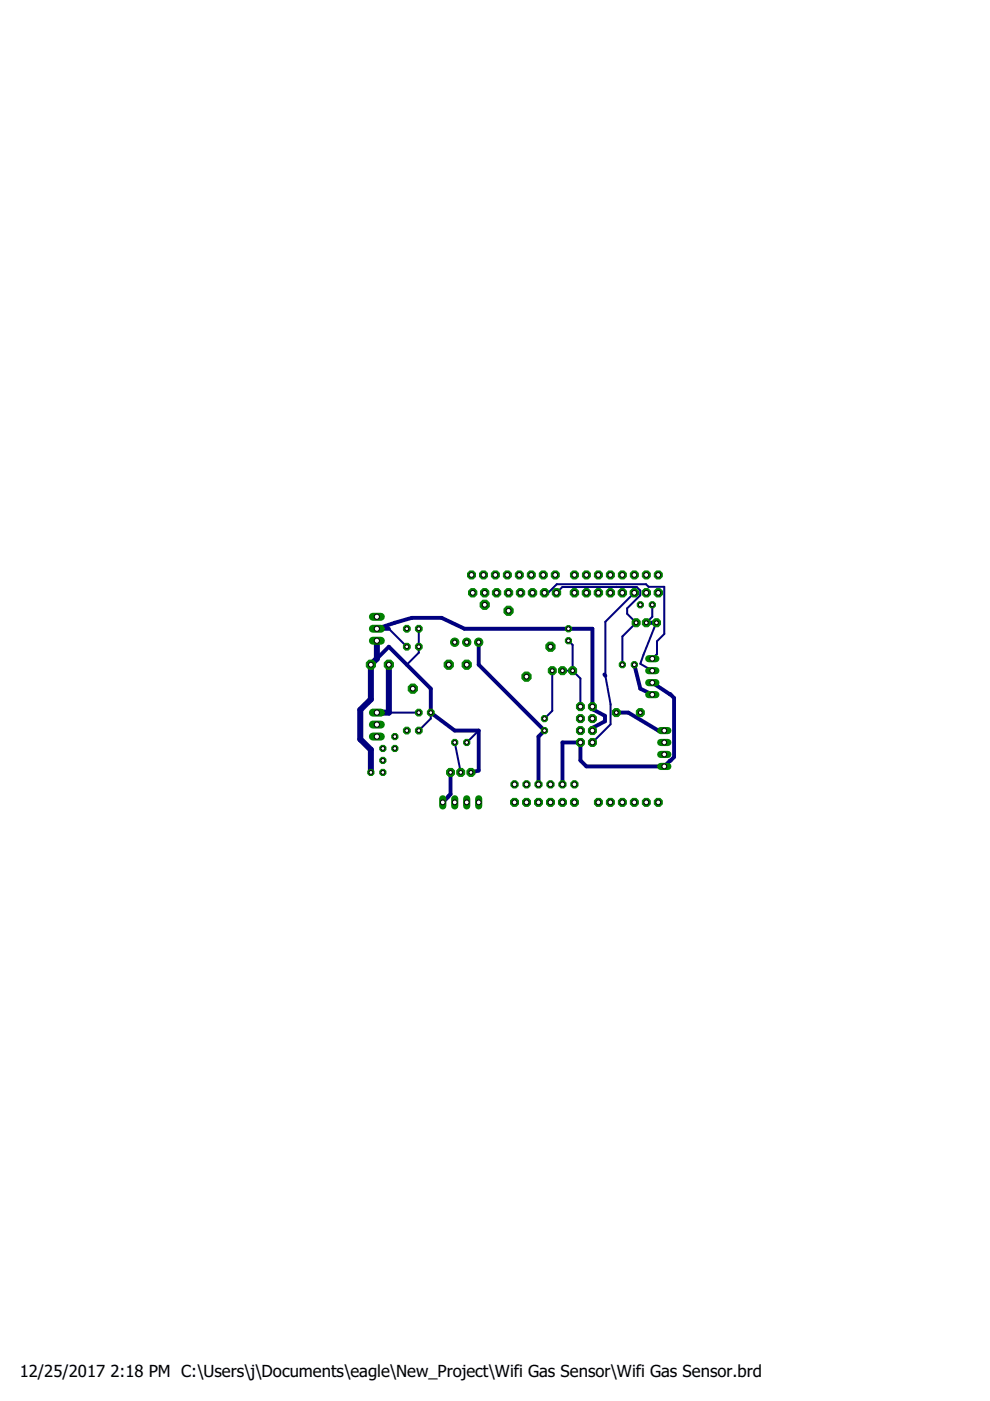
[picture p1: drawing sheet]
<svg xmlns="http://www.w3.org/2000/svg" width="210mm" height="297mm" viewBox="0 0 210 297" stroke-linecap="round" stroke-linejoin="round" font-family="sans-serif">
<defs><g id="words">
<g font-size="3.5">
<text x="4.2" y="291.8">12/25/2017</text>
<text x="23.4" y="291.8">2:18 PM C:\Users\j\Documents\eagle\New_Project\Wifi Gas Sensor\Wifi Gas Sensor.brd</text>
</g>
</g></defs>
<g fill="none" stroke="#000080" stroke-width=".42">
<path d="M82.4 133.3l3.9 3.8M88.8 133.3v5.1l-2.5 2.5M115.4 125.7h.8l1.8-1.8h19l.5 .5h3.3v10l-1.5 1.6v2.7l-1 1M118 125.7l1.2-1.2h15.8l.7 .7v1l-2.7 2.8v1.1l1.9 1.9-2.9 3v5.9M120.5 135.8l.9 .9v5.5M130.7 124.5h.1M134.5 125.7l-6.1 6.1v11.5l1.1 6v4.3l-3.9 3.8M138.3 128.2v2.6l-1.3 1.2M139.2 132l-3.4 8.7 2.5 1.5M82.4 151.1h6.4M91.3 151.1v1.3l-2.5 2.5M96.4 157.4l1.3 6.4"/>
<path d="M101.5 154.9l-2.5 2.5M117.1 142.2v8.5l-1.7 1.7M119.3 142.2h2.1M121.4 142.2l1.7 1.6v6"/>
</g>
<path d="M105 121.9l.3 .3M107.6 121.9l.2 .3M110.1 121.9l.3 .3M112.6 121.9l.3 .3M115.2 121.9l.2 .3M117.7 121.9l.3 .3" fill="none" stroke="#000080" stroke-width=".21"/>
<path d="M79.9 135.8v3.9l-1.3 1.2v7.4l-2.2 2.2v6.2l2.2 2.3v4.8M82.4 140.9v10.2h-2.5" fill="none" stroke="#000080" stroke-width="1.3"/>
<path d="M82.4 133.3h-2.5l7.4-2.3h6.3l4.9 2.3h27.1v17.1l2.7 1.4v1.1l-2.7 1.4v.6M101.5 136.2v4.7l13.9 14-1.2 1.3v10.1M137 132h2.2M78.6 140.9l3.8-3.8 8.9 8.9v5.1l5.1 3.8h5.1v8.5l-1.7 .4M128.1 143l.3 .3M130.7 151.1h2.5l6.4 3.8h1.2M134.5 140.9l1.3 5.1 2.5 1.3M138.3 144.7l3.9 2.5 .7 .8v12.5l-2.1 2h-16.5l-1.2-1.3v-3.8h-3.8v8.9M95.5 163.8v4.6l-1.6 1.7" fill="none" stroke="#000080" stroke-width=".83"/>
<circle cx="86.3" cy="137.1" r=".78" fill="#008000" stroke="#008000" stroke-width=".21"/>
<circle cx="86.3" cy="137.1" r=".4" fill="#fff" stroke="#000" stroke-width=".21"/>
<circle cx="88.8" cy="137.1" r=".78" fill="#008000" stroke="#008000" stroke-width=".21"/>
<circle cx="88.8" cy="137.1" r=".4" fill="#fff" stroke="#000" stroke-width=".21"/>
<circle cx="86.3" cy="133.3" r=".78" fill="#008000" stroke="#008000" stroke-width=".21"/>
<circle cx="86.3" cy="133.3" r=".4" fill="#fff" stroke="#000" stroke-width=".21"/>
<circle cx="88.8" cy="133.3" r=".78" fill="#008000" stroke="#008000" stroke-width=".21"/>
<circle cx="88.8" cy="133.3" r=".4" fill="#fff" stroke="#000" stroke-width=".21"/>
<circle cx="88.8" cy="151.1" r=".78" fill="#008000" stroke="#008000" stroke-width=".21"/>
<circle cx="88.8" cy="151.1" r=".4" fill="#fff" stroke="#000" stroke-width=".21"/>
<circle cx="91.3" cy="151.1" r=".78" fill="#008000" stroke="#008000" stroke-width=".21"/>
<circle cx="91.3" cy="151.1" r=".4" fill="#fff" stroke="#000" stroke-width=".21"/>
<circle cx="86.3" cy="154.9" r=".78" fill="#008000" stroke="#008000" stroke-width=".21"/>
<circle cx="86.3" cy="154.9" r=".4" fill="#fff" stroke="#000" stroke-width=".21"/>
<circle cx="88.8" cy="154.9" r=".78" fill="#008000" stroke="#008000" stroke-width=".21"/>
<circle cx="88.8" cy="154.9" r=".4" fill="#fff" stroke="#000" stroke-width=".21"/>
<path d="M79.1 135.8h1.7" fill="none" stroke="#008000" stroke-width="1.7"/>
<circle cx="79.9" cy="135.8" r=".55" fill="#fff" stroke="#000" stroke-width=".21"/>
<path d="M79.1 133.3h1.7" fill="none" stroke="#008000" stroke-width="1.7"/>
<circle cx="79.9" cy="133.3" r=".55" fill="#fff" stroke="#000" stroke-width=".21"/>
<path d="M79.1 130.8h1.7" fill="none" stroke="#008000" stroke-width="1.7"/>
<circle cx="79.9" cy="130.8" r=".55" fill="#fff" stroke="#000" stroke-width=".21"/>
<path d="M79.1 156.2h1.7" fill="none" stroke="#008000" stroke-width="1.7"/>
<circle cx="79.9" cy="156.2" r=".55" fill="#fff" stroke="#000" stroke-width=".21"/>
<path d="M79.1 153.6h1.7" fill="none" stroke="#008000" stroke-width="1.7"/>
<circle cx="79.9" cy="153.6" r=".55" fill="#fff" stroke="#000" stroke-width=".21"/>
<path d="M79.1 151.1h1.7" fill="none" stroke="#008000" stroke-width="1.7"/>
<circle cx="79.9" cy="151.1" r=".55" fill="#fff" stroke="#000" stroke-width=".21"/>
<circle cx="123.1" cy="149.8" r=".92" fill="#008000" stroke="#008000" stroke-width=".21"/>
<circle cx="123.1" cy="149.8" r=".51" fill="#fff" stroke="#000" stroke-width=".21"/>
<circle cx="125.6" cy="149.8" r=".92" fill="#008000" stroke="#008000" stroke-width=".21"/>
<circle cx="125.6" cy="149.8" r=".51" fill="#fff" stroke="#000" stroke-width=".21"/>
<circle cx="123.1" cy="152.4" r=".92" fill="#008000" stroke="#008000" stroke-width=".21"/>
<circle cx="123.1" cy="152.4" r=".51" fill="#fff" stroke="#000" stroke-width=".21"/>
<circle cx="125.6" cy="152.4" r=".92" fill="#008000" stroke="#008000" stroke-width=".21"/>
<circle cx="125.6" cy="152.4" r=".51" fill="#fff" stroke="#000" stroke-width=".21"/>
<circle cx="123.1" cy="154.9" r=".92" fill="#008000" stroke="#008000" stroke-width=".21"/>
<circle cx="123.1" cy="154.9" r=".51" fill="#fff" stroke="#000" stroke-width=".21"/>
<circle cx="125.6" cy="154.9" r=".92" fill="#008000" stroke="#008000" stroke-width=".21"/>
<circle cx="125.6" cy="154.9" r=".51" fill="#fff" stroke="#000" stroke-width=".21"/>
<circle cx="123.1" cy="157.4" r=".92" fill="#008000" stroke="#008000" stroke-width=".21"/>
<circle cx="123.1" cy="157.4" r=".51" fill="#fff" stroke="#000" stroke-width=".21"/>
<circle cx="125.6" cy="157.4" r=".92" fill="#008000" stroke="#008000" stroke-width=".21"/>
<circle cx="125.6" cy="157.4" r=".51" fill="#fff" stroke="#000" stroke-width=".21"/>
<circle cx="109.1" cy="166.3" r=".83" fill="#008000" stroke="#008000" stroke-width=".21"/>
<circle cx="109.1" cy="166.3" r=".51" fill="#fff" stroke="#000" stroke-width=".21"/>
<circle cx="111.6" cy="166.3" r=".83" fill="#008000" stroke="#008000" stroke-width=".21"/>
<circle cx="111.6" cy="166.3" r=".51" fill="#fff" stroke="#000" stroke-width=".21"/>
<circle cx="114.2" cy="166.3" r=".83" fill="#008000" stroke="#008000" stroke-width=".21"/>
<circle cx="114.2" cy="166.3" r=".51" fill="#fff" stroke="#000" stroke-width=".21"/>
<circle cx="116.7" cy="166.3" r=".83" fill="#008000" stroke="#008000" stroke-width=".21"/>
<circle cx="116.7" cy="166.3" r=".51" fill="#fff" stroke="#000" stroke-width=".21"/>
<circle cx="119.3" cy="166.3" r=".83" fill="#008000" stroke="#008000" stroke-width=".21"/>
<circle cx="119.3" cy="166.3" r=".51" fill="#fff" stroke="#000" stroke-width=".21"/>
<circle cx="121.8" cy="166.3" r=".83" fill="#008000" stroke="#008000" stroke-width=".21"/>
<circle cx="121.8" cy="166.3" r=".51" fill="#fff" stroke="#000" stroke-width=".21"/>
<circle cx="139.6" cy="125.7" r=".96" fill="#008000" stroke="#008000" stroke-width=".21"/>
<circle cx="139.6" cy="125.7" r=".51" fill="#fff" stroke="#000" stroke-width=".21"/>
<circle cx="137" cy="125.7" r=".96" fill="#008000" stroke="#008000" stroke-width=".21"/>
<circle cx="137" cy="125.7" r=".51" fill="#fff" stroke="#000" stroke-width=".21"/>
<circle cx="134.5" cy="125.7" r=".96" fill="#008000" stroke="#008000" stroke-width=".21"/>
<circle cx="134.5" cy="125.7" r=".51" fill="#fff" stroke="#000" stroke-width=".21"/>
<circle cx="132" cy="125.7" r=".96" fill="#008000" stroke="#008000" stroke-width=".21"/>
<circle cx="132" cy="125.7" r=".51" fill="#fff" stroke="#000" stroke-width=".21"/>
<circle cx="129.4" cy="125.7" r=".96" fill="#008000" stroke="#008000" stroke-width=".21"/>
<circle cx="129.4" cy="125.7" r=".51" fill="#fff" stroke="#000" stroke-width=".21"/>
<circle cx="126.9" cy="125.7" r=".96" fill="#008000" stroke="#008000" stroke-width=".21"/>
<circle cx="126.9" cy="125.7" r=".51" fill="#fff" stroke="#000" stroke-width=".21"/>
<circle cx="124.3" cy="125.7" r=".96" fill="#008000" stroke="#008000" stroke-width=".21"/>
<circle cx="124.3" cy="125.7" r=".51" fill="#fff" stroke="#000" stroke-width=".21"/>
<circle cx="121.8" cy="125.7" r=".96" fill="#008000" stroke="#008000" stroke-width=".21"/>
<circle cx="121.8" cy="125.7" r=".51" fill="#fff" stroke="#000" stroke-width=".21"/>
<circle cx="118" cy="125.7" r=".96" fill="#008000" stroke="#008000" stroke-width=".21"/>
<circle cx="118" cy="125.7" r=".51" fill="#fff" stroke="#000" stroke-width=".21"/>
<circle cx="115.4" cy="125.7" r=".96" fill="#008000" stroke="#008000" stroke-width=".21"/>
<circle cx="115.4" cy="125.7" r=".51" fill="#fff" stroke="#000" stroke-width=".21"/>
<circle cx="112.9" cy="125.7" r=".96" fill="#008000" stroke="#008000" stroke-width=".21"/>
<circle cx="112.9" cy="125.7" r=".51" fill="#fff" stroke="#000" stroke-width=".21"/>
<circle cx="110.4" cy="125.7" r=".96" fill="#008000" stroke="#008000" stroke-width=".21"/>
<circle cx="110.4" cy="125.7" r=".51" fill="#fff" stroke="#000" stroke-width=".21"/>
<circle cx="107.8" cy="125.7" r=".96" fill="#008000" stroke="#008000" stroke-width=".21"/>
<circle cx="107.8" cy="125.7" r=".51" fill="#fff" stroke="#000" stroke-width=".21"/>
<circle cx="105.3" cy="125.7" r=".96" fill="#008000" stroke="#008000" stroke-width=".21"/>
<circle cx="105.3" cy="125.7" r=".51" fill="#fff" stroke="#000" stroke-width=".21"/>
<circle cx="102.8" cy="125.7" r=".96" fill="#008000" stroke="#008000" stroke-width=".21"/>
<circle cx="102.8" cy="125.7" r=".51" fill="#fff" stroke="#000" stroke-width=".21"/>
<circle cx="100.2" cy="125.7" r=".96" fill="#008000" stroke="#008000" stroke-width=".21"/>
<circle cx="100.2" cy="125.7" r=".51" fill="#fff" stroke="#000" stroke-width=".21"/>
<circle cx="83.7" cy="158.7" r=".71" fill="#008000" stroke="#008000" stroke-width=".21"/>
<circle cx="83.7" cy="158.7" r=".4" fill="#fff" stroke="#000" stroke-width=".21"/>
<circle cx="83.7" cy="156.2" r=".71" fill="#008000" stroke="#008000" stroke-width=".21"/>
<circle cx="83.7" cy="156.2" r=".4" fill="#fff" stroke="#000" stroke-width=".21"/>
<circle cx="81.2" cy="161.2" r=".71" fill="#008000" stroke="#008000" stroke-width=".21"/>
<circle cx="81.2" cy="161.2" r=".4" fill="#fff" stroke="#000" stroke-width=".21"/>
<circle cx="81.2" cy="158.7" r=".71" fill="#008000" stroke="#008000" stroke-width=".21"/>
<circle cx="81.2" cy="158.7" r=".4" fill="#fff" stroke="#000" stroke-width=".21"/>
<circle cx="115.4" cy="154.9" r=".71" fill="#008000" stroke="#008000" stroke-width=".21"/>
<circle cx="115.4" cy="154.9" r=".4" fill="#fff" stroke="#000" stroke-width=".21"/>
<circle cx="115.4" cy="152.4" r=".71" fill="#008000" stroke="#008000" stroke-width=".21"/>
<circle cx="115.4" cy="152.4" r=".4" fill="#fff" stroke="#000" stroke-width=".21"/>
<circle cx="120.5" cy="135.8" r=".71" fill="#008000" stroke="#008000" stroke-width=".21"/>
<circle cx="120.5" cy="135.8" r=".4" fill="#fff" stroke="#000" stroke-width=".21"/>
<circle cx="120.5" cy="133.3" r=".71" fill="#008000" stroke="#008000" stroke-width=".21"/>
<circle cx="120.5" cy="133.3" r=".4" fill="#fff" stroke="#000" stroke-width=".21"/>
<circle cx="99" cy="157.4" r=".71" fill="#008000" stroke="#008000" stroke-width=".21"/>
<circle cx="99" cy="157.4" r=".4" fill="#fff" stroke="#000" stroke-width=".21"/>
<circle cx="96.4" cy="157.4" r=".71" fill="#008000" stroke="#008000" stroke-width=".21"/>
<circle cx="96.4" cy="157.4" r=".4" fill="#fff" stroke="#000" stroke-width=".21"/>
<circle cx="78.6" cy="163.8" r=".71" fill="#008000" stroke="#008000" stroke-width=".21"/>
<circle cx="78.6" cy="163.8" r=".4" fill="#fff" stroke="#000" stroke-width=".21"/>
<circle cx="81.2" cy="163.8" r=".71" fill="#008000" stroke="#008000" stroke-width=".21"/>
<circle cx="81.2" cy="163.8" r=".4" fill="#fff" stroke="#000" stroke-width=".21"/>
<path d="M140.1 162.5h1.5" fill="none" stroke="#008000" stroke-width="1.5"/>
<circle cx="140.8" cy="162.5" r=".51" fill="#fff" stroke="#000" stroke-width=".21"/>
<path d="M140.1 160h1.5" fill="none" stroke="#008000" stroke-width="1.5"/>
<circle cx="140.8" cy="160" r=".51" fill="#fff" stroke="#000" stroke-width=".21"/>
<path d="M140.1 157.4h1.5" fill="none" stroke="#008000" stroke-width="1.5"/>
<circle cx="140.8" cy="157.4" r=".51" fill="#fff" stroke="#000" stroke-width=".21"/>
<path d="M140.1 154.9h1.5" fill="none" stroke="#008000" stroke-width="1.5"/>
<circle cx="140.8" cy="154.9" r=".51" fill="#fff" stroke="#000" stroke-width=".21"/>
<path d="M101.5 169.4v1.5" fill="none" stroke="#008000" stroke-width="1.5"/>
<circle cx="101.5" cy="170.1" r=".51" fill="#fff" stroke="#000" stroke-width=".21"/>
<path d="M99 169.4v1.5" fill="none" stroke="#008000" stroke-width="1.5"/>
<circle cx="99" cy="170.1" r=".51" fill="#fff" stroke="#000" stroke-width=".21"/>
<path d="M96.4 169.4v1.5" fill="none" stroke="#008000" stroke-width="1.5"/>
<circle cx="96.4" cy="170.1" r=".51" fill="#fff" stroke="#000" stroke-width=".21"/>
<path d="M93.9 169.4v1.5" fill="none" stroke="#008000" stroke-width="1.5"/>
<circle cx="93.9" cy="170.1" r=".51" fill="#fff" stroke="#000" stroke-width=".21"/>
<circle cx="129.4" cy="121.9" r=".92" fill="#008000" stroke="#008000" stroke-width=".21"/>
<circle cx="129.4" cy="121.9" r=".51" fill="#fff" stroke="#000" stroke-width=".21"/>
<circle cx="126.9" cy="170.1" r=".92" fill="#008000" stroke="#008000" stroke-width=".21"/>
<circle cx="126.9" cy="170.1" r=".51" fill="#fff" stroke="#000" stroke-width=".21"/>
<circle cx="132" cy="121.9" r=".92" fill="#008000" stroke="#008000" stroke-width=".21"/>
<circle cx="132" cy="121.9" r=".51" fill="#fff" stroke="#000" stroke-width=".21"/>
<circle cx="134.5" cy="121.9" r=".92" fill="#008000" stroke="#008000" stroke-width=".21"/>
<circle cx="134.5" cy="121.9" r=".51" fill="#fff" stroke="#000" stroke-width=".21"/>
<circle cx="137" cy="121.9" r=".92" fill="#008000" stroke="#008000" stroke-width=".21"/>
<circle cx="137" cy="121.9" r=".51" fill="#fff" stroke="#000" stroke-width=".21"/>
<circle cx="139.6" cy="121.9" r=".92" fill="#008000" stroke="#008000" stroke-width=".21"/>
<circle cx="139.6" cy="121.9" r=".51" fill="#fff" stroke="#000" stroke-width=".21"/>
<circle cx="126.9" cy="121.9" r=".92" fill="#008000" stroke="#008000" stroke-width=".21"/>
<circle cx="126.9" cy="121.9" r=".51" fill="#fff" stroke="#000" stroke-width=".21"/>
<circle cx="124.3" cy="121.9" r=".92" fill="#008000" stroke="#008000" stroke-width=".21"/>
<circle cx="124.3" cy="121.9" r=".51" fill="#fff" stroke="#000" stroke-width=".21"/>
<circle cx="121.8" cy="121.9" r=".92" fill="#008000" stroke="#008000" stroke-width=".21"/>
<circle cx="121.8" cy="121.9" r=".51" fill="#fff" stroke="#000" stroke-width=".21"/>
<circle cx="117.7" cy="121.9" r=".92" fill="#008000" stroke="#008000" stroke-width=".21"/>
<circle cx="117.7" cy="121.9" r=".51" fill="#fff" stroke="#000" stroke-width=".21"/>
<circle cx="115.2" cy="121.9" r=".92" fill="#008000" stroke="#008000" stroke-width=".21"/>
<circle cx="115.2" cy="121.9" r=".51" fill="#fff" stroke="#000" stroke-width=".21"/>
<circle cx="112.6" cy="121.9" r=".92" fill="#008000" stroke="#008000" stroke-width=".21"/>
<circle cx="112.6" cy="121.9" r=".51" fill="#fff" stroke="#000" stroke-width=".21"/>
<circle cx="110.1" cy="121.9" r=".92" fill="#008000" stroke="#008000" stroke-width=".21"/>
<circle cx="110.1" cy="121.9" r=".51" fill="#fff" stroke="#000" stroke-width=".21"/>
<circle cx="107.6" cy="121.9" r=".92" fill="#008000" stroke="#008000" stroke-width=".21"/>
<circle cx="107.6" cy="121.9" r=".51" fill="#fff" stroke="#000" stroke-width=".21"/>
<circle cx="105" cy="121.9" r=".92" fill="#008000" stroke="#008000" stroke-width=".21"/>
<circle cx="105" cy="121.9" r=".51" fill="#fff" stroke="#000" stroke-width=".21"/>
<circle cx="102.5" cy="121.9" r=".92" fill="#008000" stroke="#008000" stroke-width=".21"/>
<circle cx="102.5" cy="121.9" r=".51" fill="#fff" stroke="#000" stroke-width=".21"/>
<circle cx="100" cy="121.9" r=".92" fill="#008000" stroke="#008000" stroke-width=".21"/>
<circle cx="100" cy="121.9" r=".51" fill="#fff" stroke="#000" stroke-width=".21"/>
<circle cx="129.4" cy="170.1" r=".92" fill="#008000" stroke="#008000" stroke-width=".21"/>
<circle cx="129.4" cy="170.1" r=".51" fill="#fff" stroke="#000" stroke-width=".21"/>
<circle cx="132" cy="170.1" r=".92" fill="#008000" stroke="#008000" stroke-width=".21"/>
<circle cx="132" cy="170.1" r=".51" fill="#fff" stroke="#000" stroke-width=".21"/>
<circle cx="134.5" cy="170.1" r=".92" fill="#008000" stroke="#008000" stroke-width=".21"/>
<circle cx="134.5" cy="170.1" r=".51" fill="#fff" stroke="#000" stroke-width=".21"/>
<circle cx="137" cy="170.1" r=".92" fill="#008000" stroke="#008000" stroke-width=".21"/>
<circle cx="137" cy="170.1" r=".51" fill="#fff" stroke="#000" stroke-width=".21"/>
<circle cx="139.6" cy="170.1" r=".92" fill="#008000" stroke="#008000" stroke-width=".21"/>
<circle cx="139.6" cy="170.1" r=".51" fill="#fff" stroke="#000" stroke-width=".21"/>
<circle cx="121.8" cy="170.1" r=".92" fill="#008000" stroke="#008000" stroke-width=".21"/>
<circle cx="121.8" cy="170.1" r=".51" fill="#fff" stroke="#000" stroke-width=".21"/>
<circle cx="119.3" cy="170.1" r=".92" fill="#008000" stroke="#008000" stroke-width=".21"/>
<circle cx="119.3" cy="170.1" r=".51" fill="#fff" stroke="#000" stroke-width=".21"/>
<circle cx="116.7" cy="170.1" r=".92" fill="#008000" stroke="#008000" stroke-width=".21"/>
<circle cx="116.7" cy="170.1" r=".51" fill="#fff" stroke="#000" stroke-width=".21"/>
<circle cx="114.2" cy="170.1" r=".92" fill="#008000" stroke="#008000" stroke-width=".21"/>
<circle cx="114.2" cy="170.1" r=".51" fill="#fff" stroke="#000" stroke-width=".21"/>
<circle cx="111.6" cy="170.1" r=".92" fill="#008000" stroke="#008000" stroke-width=".21"/>
<circle cx="111.6" cy="170.1" r=".51" fill="#fff" stroke="#000" stroke-width=".21"/>
<circle cx="109.1" cy="170.1" r=".92" fill="#008000" stroke="#008000" stroke-width=".21"/>
<circle cx="109.1" cy="170.1" r=".51" fill="#fff" stroke="#000" stroke-width=".21"/>
<circle cx="82.4" cy="140.9" r="1.05" fill="#008000" stroke="#008000" stroke-width=".21"/>
<circle cx="82.4" cy="140.9" r=".51" fill="#fff" stroke="#000" stroke-width=".21"/>
<circle cx="78.6" cy="140.9" r="1.05" fill="#008000" stroke="#008000" stroke-width=".21"/>
<circle cx="78.6" cy="140.9" r=".51" fill="#fff" stroke="#000" stroke-width=".21"/>
<circle cx="87.5" cy="146" r="1.05" fill="#008000" stroke="#008000" stroke-width=".21"/>
<circle cx="87.5" cy="146" r=".51" fill="#fff" stroke="#000" stroke-width=".21"/>
<circle cx="117.1" cy="142.2" r=".92" fill="#008000" stroke="#008000" stroke-width=".21"/>
<circle cx="117.1" cy="142.2" r=".4" fill="#fff" stroke="#000" stroke-width=".21"/>
<circle cx="119.3" cy="142.2" r=".92" fill="#008000" stroke="#008000" stroke-width=".21"/>
<circle cx="119.3" cy="142.2" r=".4" fill="#fff" stroke="#000" stroke-width=".21"/>
<circle cx="121.4" cy="142.2" r=".92" fill="#008000" stroke="#008000" stroke-width=".21"/>
<circle cx="121.4" cy="142.2" r=".4" fill="#fff" stroke="#000" stroke-width=".21"/>
<circle cx="95.5" cy="163.8" r=".92" fill="#008000" stroke="#008000" stroke-width=".21"/>
<circle cx="95.5" cy="163.8" r=".4" fill="#fff" stroke="#000" stroke-width=".21"/>
<circle cx="97.7" cy="163.8" r=".92" fill="#008000" stroke="#008000" stroke-width=".21"/>
<circle cx="97.7" cy="163.8" r=".4" fill="#fff" stroke="#000" stroke-width=".21"/>
<circle cx="99.8" cy="163.8" r=".92" fill="#008000" stroke="#008000" stroke-width=".21"/>
<circle cx="99.8" cy="163.8" r=".4" fill="#fff" stroke="#000" stroke-width=".21"/>
<circle cx="99" cy="136.2" r=".89" fill="#008000" stroke="#008000" stroke-width=".21"/>
<circle cx="99" cy="136.2" r=".44" fill="#fff" stroke="#000" stroke-width=".21"/>
<circle cx="96.4" cy="136.2" r=".89" fill="#008000" stroke="#008000" stroke-width=".21"/>
<circle cx="96.4" cy="136.2" r=".44" fill="#fff" stroke="#000" stroke-width=".21"/>
<circle cx="101.5" cy="136.2" r=".89" fill="#008000" stroke="#008000" stroke-width=".21"/>
<circle cx="101.5" cy="136.2" r=".44" fill="#fff" stroke="#000" stroke-width=".21"/>
<circle cx="102.8" cy="128.2" r="1.05" fill="#008000" stroke="#008000" stroke-width=".21"/>
<circle cx="102.8" cy="128.2" r=".51" fill="#fff" stroke="#000" stroke-width=".21"/>
<circle cx="99" cy="140.9" r="1.05" fill="#008000" stroke="#008000" stroke-width=".21"/>
<circle cx="99" cy="140.9" r=".51" fill="#fff" stroke="#000" stroke-width=".21"/>
<circle cx="107.8" cy="129.5" r="1.05" fill="#008000" stroke="#008000" stroke-width=".21"/>
<circle cx="107.8" cy="129.5" r=".51" fill="#fff" stroke="#000" stroke-width=".21"/>
<circle cx="111.6" cy="143.5" r="1.05" fill="#008000" stroke="#008000" stroke-width=".21"/>
<circle cx="111.6" cy="143.5" r=".51" fill="#fff" stroke="#000" stroke-width=".21"/>
<circle cx="95.1" cy="140.9" r="1.05" fill="#008000" stroke="#008000" stroke-width=".21"/>
<circle cx="95.1" cy="140.9" r=".51" fill="#fff" stroke="#000" stroke-width=".21"/>
<circle cx="116.7" cy="137.1" r="1.05" fill="#008000" stroke="#008000" stroke-width=".21"/>
<circle cx="116.7" cy="137.1" r=".51" fill="#fff" stroke="#000" stroke-width=".21"/>
<circle cx="139.2" cy="132" r=".92" fill="#008000" stroke="#008000" stroke-width=".21"/>
<circle cx="139.2" cy="132" r=".4" fill="#fff" stroke="#000" stroke-width=".21"/>
<circle cx="137" cy="132" r=".92" fill="#008000" stroke="#008000" stroke-width=".21"/>
<circle cx="137" cy="132" r=".4" fill="#fff" stroke="#000" stroke-width=".21"/>
<circle cx="134.9" cy="132" r=".92" fill="#008000" stroke="#008000" stroke-width=".21"/>
<circle cx="134.9" cy="132" r=".4" fill="#fff" stroke="#000" stroke-width=".21"/>
<circle cx="138.3" cy="128.2" r=".71" fill="#008000" stroke="#008000" stroke-width=".21"/>
<circle cx="138.3" cy="128.2" r=".4" fill="#fff" stroke="#000" stroke-width=".21"/>
<circle cx="135.8" cy="128.2" r=".71" fill="#008000" stroke="#008000" stroke-width=".21"/>
<circle cx="135.8" cy="128.2" r=".4" fill="#fff" stroke="#000" stroke-width=".21"/>
<circle cx="132" cy="140.9" r=".71" fill="#008000" stroke="#008000" stroke-width=".21"/>
<circle cx="132" cy="140.9" r=".4" fill="#fff" stroke="#000" stroke-width=".21"/>
<circle cx="134.5" cy="140.9" r=".71" fill="#008000" stroke="#008000" stroke-width=".21"/>
<circle cx="134.5" cy="140.9" r=".4" fill="#fff" stroke="#000" stroke-width=".21"/>
<path d="M137.5 147.3h1.6" fill="none" stroke="#008000" stroke-width="1.5"/>
<circle cx="138.3" cy="147.3" r=".51" fill="#fff" stroke="#000" stroke-width=".21"/>
<path d="M137.5 144.7h1.6" fill="none" stroke="#008000" stroke-width="1.5"/>
<circle cx="138.3" cy="144.7" r=".51" fill="#fff" stroke="#000" stroke-width=".21"/>
<path d="M137.5 142.2h1.6" fill="none" stroke="#008000" stroke-width="1.5"/>
<circle cx="138.3" cy="142.2" r=".51" fill="#fff" stroke="#000" stroke-width=".21"/>
<path d="M137.5 139.7h1.6" fill="none" stroke="#008000" stroke-width="1.5"/>
<circle cx="138.3" cy="139.7" r=".51" fill="#fff" stroke="#000" stroke-width=".21"/>
<circle cx="130.7" cy="151.1" r=".92" fill="#008000" stroke="#008000" stroke-width=".21"/>
<circle cx="130.7" cy="151.1" r=".4" fill="#fff" stroke="#000" stroke-width=".21"/>
<circle cx="135.8" cy="151.1" r=".92" fill="#008000" stroke="#008000" stroke-width=".21"/>
<circle cx="135.8" cy="151.1" r=".4" fill="#fff" stroke="#000" stroke-width=".21"/>
<use href="#words"/>
</svg>
